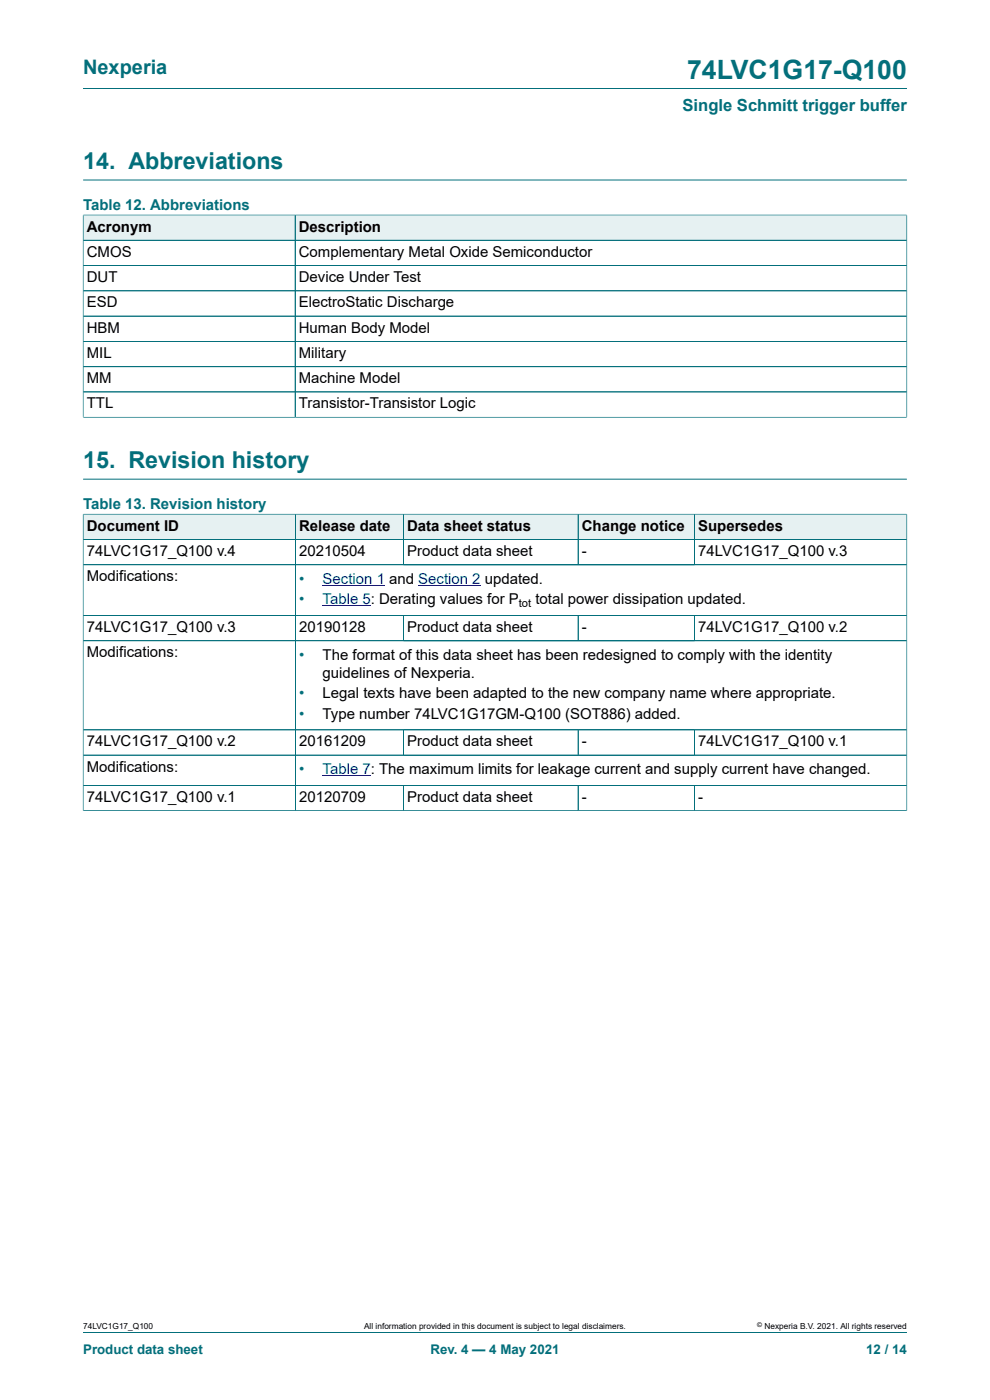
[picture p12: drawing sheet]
<svg xmlns="http://www.w3.org/2000/svg" width="210mm" height="297mm" viewBox="0 0 210 297" stroke-linecap="round" stroke-linejoin="round" font-family="sans-serif">
<defs><g id="words">
<text font-size="5.6" fill="#036f7b" x="145.7" y="16.8">74LVC1G17-Q100</text>
<g font-size="4.9" fill="#036f7b">
<text x="17.6" y="35.9">14. Abbreviations</text>
<text x="17.6" y="99.3">15. Revision history</text>
</g>
<text font-size="4.2" fill="#036f7b" x="17.6" y="15.6">Nexperia</text>
<text font-size="3.5" fill="#036f7b" x="144.8" y="23.7">Single Schmitt trigger buffer</text>
<g font-size="3.2" fill="#036f7b">
<text x="17.6" y="44.5">Table 12. Abbreviations</text>
<text x="17.6" y="108">Table 13. Revision history</text>
<text x="63.4" y="123.8">•</text>
<text x="63.4" y="128.2">•</text>
<text x="63.4" y="140">•</text>
<text x="63.4" y="148.1">•</text>
<text x="63.4" y="152.4">•</text>
<text x="63.4" y="164.2">•</text>
</g>
<g font-size="3.2">
<text x="18.4" y="49.1">Acronym</text>
<text x="63.4" y="49.1">Description</text>
<text x="18.4" y="54.5">CMOS</text>
<text x="18.4" y="59.8">DUT</text>
<text x="63.4" y="54.5">Complementary Metal Oxide Semiconductor</text>
<text x="63.4" y="59.8">Device Under Test</text>
<text x="18.4" y="65.2">ESD</text>
<text x="63.4" y="65.2">ElectroStatic Discharge</text>
<text x="18.4" y="70.6">HBM</text>
<text x="63.4" y="70.6">Human Body Model</text>
<text x="18.4" y="75.9">MIL</text>
<text x="63.4" y="75.9">Military</text>
<text x="18.4" y="81.3">MM</text>
<text x="63.4" y="81.3">Machine Model</text>
<text x="18.4" y="86.7">TTL</text>
<text x="63.4" y="86.7">Transistor-Transistor Logic</text>
<text x="18.4" y="112.6">Document ID</text>
<text x="63.4" y="112.6">Release date</text>
<text x="86.4" y="112.6">Data sheet status</text>
<text x="123.4" y="112.6">Change notice</text>
<text x="148.1" y="112.6">Supersedes</text>
<text x="18.4" y="117.9">74LVC1G17_Q100 v.4</text>
<text x="63.4" y="117.9">20210504</text>
<text x="86.4" y="117.9">Product data sheet</text>
<text x="123.4" y="117.9">-</text>
<text x="148.1" y="117.9">74LVC1G17_Q100 v.3</text>
<text x="18.4" y="123.3">Modifications:</text>
<text x="113.6" y="128.2">total power dissipation updated.</text>
<text x="18.4" y="134.1">74LVC1G17_Q100 v.3</text>
<text x="63.4" y="134.1">20190128</text>
<text x="86.4" y="134.1">Product data sheet</text>
<text x="123.4" y="134.1">-</text>
<text x="148.1" y="134.1">74LVC1G17_Q100 v.2</text>
<text x="18.4" y="139.4">Modifications:</text>
<text x="68.4" y="140">The format of this data sheet has been redesigned to comply with the identity</text>
<text x="68.4" y="143.8">guidelines of Nexperia.</text>
<text x="68.4" y="148.1">Legal texts have been adapted to the new company name where appropriate.</text>
<text x="68.4" y="152.4">Type number 74LVC1G17GM-Q100 (SOT886) added.</text>
<text x="18.4" y="158.3">74LVC1G17_Q100 v.2</text>
<text x="63.4" y="158.3">20161209</text>
<text x="86.4" y="158.3">Product data sheet</text>
<text x="123.4" y="158.3">-</text>
<text x="148.1" y="158.3">74LVC1G17_Q100 v.1</text>
<text x="18.4" y="163.7">Modifications:</text>
<text x="18.4" y="170.1">74LVC1G17_Q100 v.1</text>
<text x="63.4" y="170.1">20120709</text>
<text x="86.4" y="170.1">Product data sheet</text>
<text x="123.4" y="170.1">-</text>
<text x="148.1" y="170.1">-</text>
</g>
<g font-size="3.2" fill="#00f">
<text x="68.4" y="123.8">Section 1 and Section 2 updated.</text>
<text x="68.4" y="128.2">Table 5: Derating values for P</text>
<text x="68.4" y="164.2">Table 7: The maximum limits for leakage current and supply current have changed.</text>
</g>
<g font-size="2.8" fill="#036f7b">
<text x="17.6" y="287.2">Product data sheet</text>
<text x="91.3" y="287.2">Rev. 4 — 4 May 2021</text>
<text x="183.7" y="287.2">12 / 14</text>
</g>
<text font-size="2.4" x="110.1" y="128.8">tot</text>
<g font-size="1.8">
<text x="17.6" y="282">74LVC1G17_Q100</text>
<text x="77.2" y="282">All information provided in this document is subject to legal disclaimers.</text>
<text x="162.2" y="282">Nexperia B.V. 2021. All rights reserved</text>
</g>
<text font-size="1.4" x="160.6" y="281.6">©</text>
</g></defs>
<path d="M17.6 18.8h174.8M17.6 38.2h174.8" fill="none" stroke="#036f7b" stroke-width=".21"/>
<path d="M17.7 45.7h44.8v5.2h-44.8z" fill="#e6f1f2"/>
<path d="M17.6 45.5v5.5h45v-5.4h-45" fill="none" stroke="#036f7b" stroke-width=".21"/>
<path d="M62.7 45.7h129.6v5.2h-129.6z" fill="#e6f1f2"/>
<g fill="none" stroke="#036f7b" stroke-width=".21">
<path d="M17.6 51h174.8M17.6 56.3h174.8M17.6 45.7v42.9M17.7 45.6h174.7M62.6 45.6v42.9M192.4 45.5v43.1M17.6 61.7h174.8M17.6 67.1h174.8M17.6 72.4h174.8M17.6 77.8h174.8M17.6 88.5h174.8M17.6 83.1h174.8"/>
<path d="M17.6 101.7h174.8"/>
</g>
<path d="M17.7 109.1h44.9v5.3h-44.9z" fill="#e6f1f2"/>
<path d="M17.6 109v5.4h45.1v-5.3h-45.1" fill="none" stroke="#036f7b" stroke-width=".21"/>
<path d="M62.7 109.1h22.8v5.3h-22.8z" fill="#e6f1f2"/>
<path d="M62.7 109.1h22.9v5.3h-22.9z" fill="none" stroke="#036f7b" stroke-width=".21"/>
<path d="M85.7 109.1h36.9v5.3h-36.9z" fill="#e6f1f2"/>
<path d="M85.6 109.1h37v5.3h-37z" fill="none" stroke="#036f7b" stroke-width=".21"/>
<path d="M122.7 109.1h24.6v5.3h-24.6z" fill="#e6f1f2"/>
<path d="M122.6 109.1h24.7v5.3h-24.7z" fill="none" stroke="#036f7b" stroke-width=".21"/>
<path d="M147.4 109.1h44.9v5.3h-44.9z" fill="#e6f1f2"/>
<path d="M17.6 119.8h174.8M62.7 114.4v16.2M85.6 114.4v5.4M122.6 114.4v5.4M192.4 109v21.6h-174.8v-16.2h174.8M192.4 109.1h-45.1v10.7" fill="none" stroke="#036f7b" stroke-width=".21"/>
<path d="M68.4 124.2h11.5" fill="none" stroke="#00f" stroke-width=".21"/>
<path d="M79.9 124.1l1.8 .1z" fill="#00f"/>
<path d="M88.7 124.2h11.5" fill="none" stroke="#00f" stroke-width=".21"/>
<path d="M100.2 124.1l1.8 .1z" fill="#00f"/>
<path d="M68.4 128.5h10.3M68.4 164.6h10.3" fill="none" stroke="#00f" stroke-width=".21"/>
<g fill="none" stroke="#036f7b" stroke-width=".21">
<path d="M17.6 109.1v62.9M17.7 114.4h174.6M17.7 109.1h174.6M62.7 109.1v62.9M85.6 109.1v10.6M122.6 109.1v10.6M147.3 109.1v10.6M192.3 119.8h-174.6M192.4 109.1v62.9M17.6 135.9h174.8M17.6 130.6h174.8M85.6 130.6v5.3"/>
<path d="M122.6 130.6v5.3M147.3 130.6v5.3M17.6 154.8h174.8M85.6 154.8v5.4M122.6 154.8v5.4M147.3 154.8v5.4M17.6 172h174.8M17.6 160.2h174.8M17.6 166.6h174.8M85.6 166.6v5.4M122.6 166.6v5.4M147.3 166.6v5.4"/>
<path d="M17.6 282.6h174.8"/>
</g>
<use href="#words"/>
</svg>
